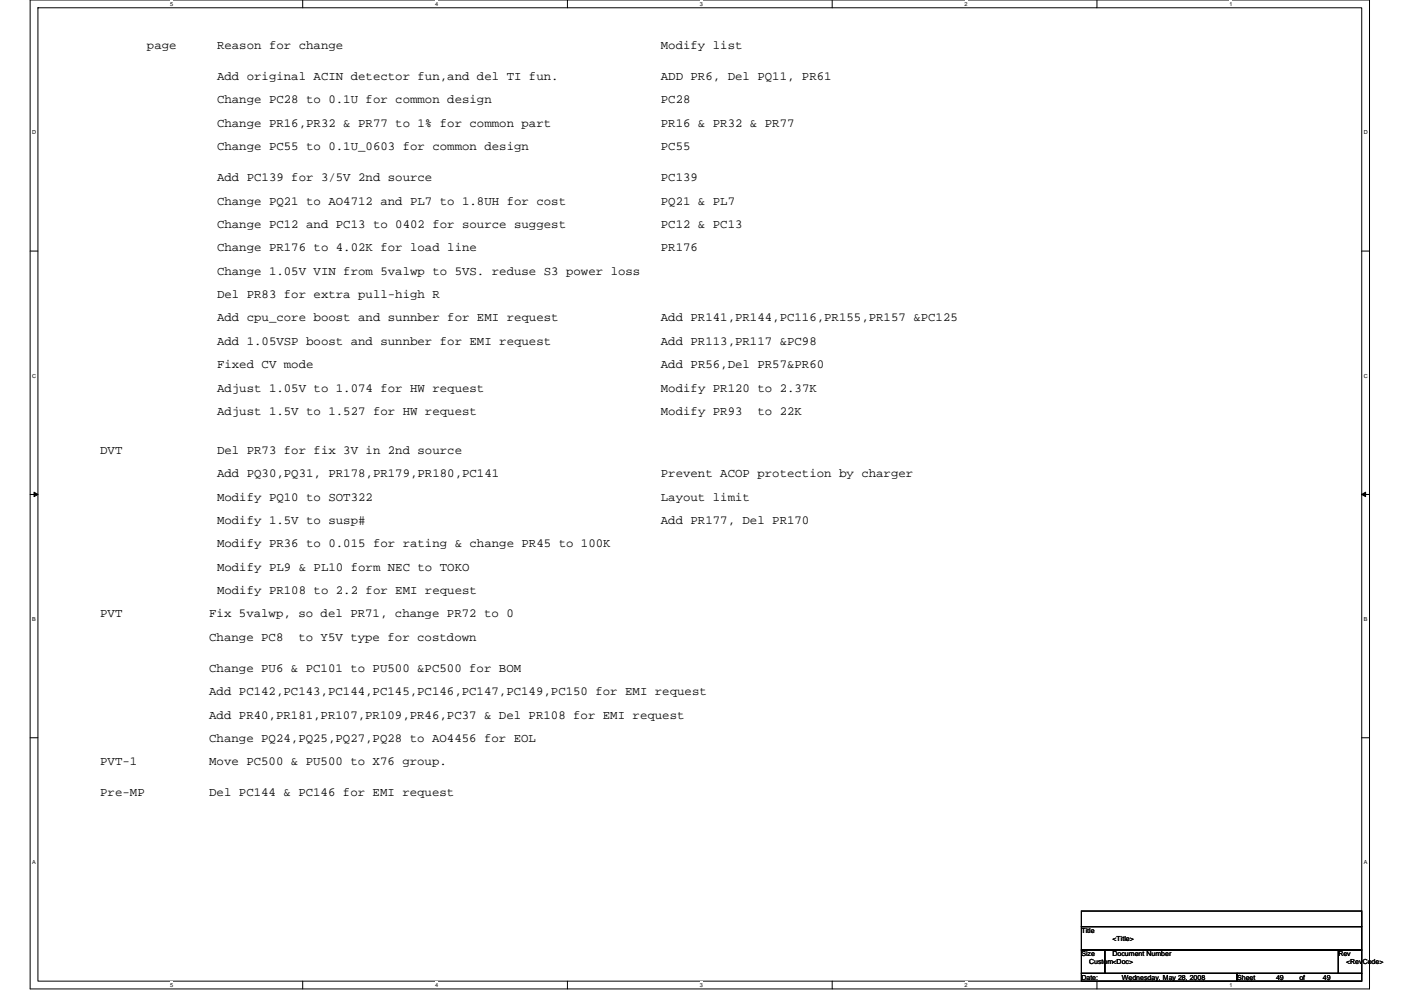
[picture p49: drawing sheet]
<svg xmlns="http://www.w3.org/2000/svg" width="297mm" height="210mm" viewBox="0 0 297 210" stroke-linecap="round" stroke-linejoin="round" font-family="sans-serif">
<defs><g id="words">
<g font-size="2.6">
<text x="31.2" y="10.4">page</text>
<text x="46" y="10.4">Reason for change</text>
<text x="140.1" y="10.4">Modify list</text>
<text x="46" y="17">Add original ACIN detector fun,and del TI fun.</text>
<text x="140.1" y="17">ADD PR6, Del PQ11, PR61</text>
<text x="46" y="21.9">Change PC28 to 0.1U for common design</text>
<text x="140.1" y="21.9">PC28</text>
<text x="46" y="26.9">Change PR16,PR32 &amp; PR77 to 1% for common part</text>
<text x="140.1" y="26.9">PR16 &amp; PR32 &amp; PR77</text>
<text x="46" y="31.8">Change PC55 to 0.1U_0603 for common design</text>
<text x="140.1" y="31.8">PC55</text>
<text x="46" y="38.4">Add PC139 for 3/5V 2nd source</text>
<text x="140.1" y="38.4">PC139</text>
<text x="46" y="43.4">Change PQ21 to AO4712 and PL7 to 1.8UH for cost</text>
<text x="140.1" y="43.4">PQ21 &amp; PL7</text>
<text x="46" y="48.3">Change PC12 and PC13 to 0402 for source suggest</text>
<text x="46" y="53.3">Change PR176 to 4.02K for load line</text>
<text x="140.1" y="48.3">PC12 &amp; PC13</text>
<text x="140.1" y="53.3">PR176</text>
<text x="46" y="58.3">Change 1.05V VIN from 5valwp to 5VS. reduse S3 power loss</text>
<text x="46" y="63.2">Del PR83 for extra pull-high R</text>
<text x="46" y="68.2">Add cpu_core boost and sunnber for EMI request</text>
<text x="140.1" y="68.2">Add PR141,PR144,PC116,PR155,PR157 &amp;PC125</text>
<text x="46" y="73.1">Add 1.05VSP boost and sunnber for EMI request</text>
<text x="140.1" y="73.1">Add PR113,PR117 &amp;PC98</text>
<text x="46" y="78.1">Fixed CV mode</text>
<text x="46" y="83">Adjust 1.05V to 1.074 for HW request</text>
<text x="140.1" y="78.1">Add PR56,Del PR57&amp;PR60</text>
<text x="140.1" y="83">Modify PR120 to 2.37K</text>
<text x="46" y="88">Adjust 1.5V to 1.527 for HW request</text>
<text x="140.1" y="88">Modify PR93</text>
<text x="160.6" y="88">to 22K</text>
<text x="21.2" y="96.2">DVT</text>
<text x="46" y="96.2">Del PR73 for fix 3V in 2nd source</text>
<text x="46" y="101.2">Add PQ30,PQ31, PR178,PR179,PR180,PC141</text>
<text x="140.1" y="101.2">Prevent ACOP protection by charger</text>
<text x="46" y="106.1">Modify PQ10 to SOT322</text>
<text x="140.1" y="106.1">Layout limit</text>
<text x="46" y="111.1">Modify 1.5V to susp#</text>
<text x="140.1" y="111.1">Add PR177, Del PR170</text>
<text x="46" y="116">Modify PR36 to 0.015 for rating &amp; change PR45 to 100K</text>
<text x="46" y="121">Modify PL9 &amp; PL10 form NEC to TOKO</text>
<text x="46" y="125.9">Modify PR108 to 2.2 for EMI request</text>
<text x="21.2" y="130.9">PVT</text>
<text x="44.4" y="130.9">Fix 5valwp, so del PR71, change PR72 to 0</text>
<text x="44.4" y="135.8">Change PC8</text>
<text x="63.3" y="135.8">to Y5V type for costdown</text>
<text x="44.4" y="142.5">Change PU6 &amp; PC101 to PU500 &amp;PC500 for BOM</text>
<text x="44.4" y="147.4">Add PC142,PC143,PC144,PC145,PC146,PC147,PC149,PC150 for EMI request</text>
<text x="44.4" y="152.4">Add PR40,PR181,PR107,PR109,PR46,PC37 &amp; Del PR108 for EMI request</text>
<text x="44.4" y="157.3">Change PQ24,PQ25,PQ27,PQ28 to AO4456 for EOL</text>
<text x="21.2" y="162.3">PVT-1</text>
<text x="44.4" y="162.3">Move PC500 &amp; PU500 to X76 group.</text>
<text x="21.2" y="168.9">Pre-MP</text>
<text x="44.4" y="168.9">Del PC144 &amp; PC146 for EMI request</text>
</g>
<g font-size="1.5">
<text x="229.3" y="197.8">Title</text>
<text x="229.3" y="202.8">Size</text>
<text x="235.9" y="202.8">Document Number</text>
<text x="235.9" y="199.5">&lt;Title&gt;</text>
<text x="283.8" y="202.8">Rev</text>
<text x="229.3" y="207.7">Date:</text>
<text x="230.9" y="204.4">Custom&lt;Doc&gt;</text>
<text x="237.9" y="207.7">Wednesday, May 28, 2008</text>
<text x="262.3" y="207.7">Sheet</text>
<text x="270.5" y="207.7">49</text>
<text x="275.5" y="207.7">of</text>
<text x="280.5" y="207.7">49</text>
<text x="285.4" y="204.4">&lt;RevCode&gt;</text>
</g>
<g font-size="1.2">
<text x="36.1" y="1.2">5</text>
<text x="92.2" y="1.2">4</text>
<text x="148.4" y="1.2">3</text>
<text x="204.5" y="1.2">2</text>
<text x="260.6" y="1.2">1</text>
<text x="6.8" y="28.5">D</text>
<text x="289.1" y="28.5">D</text>
<text x="6.8" y="80.1">C</text>
<text x="289.1" y="80.1">C</text>
<text x="6.8" y="131.7">B</text>
<text x="289.1" y="131.7">B</text>
<text x="6.8" y="183.2">A</text>
<text x="289.1" y="183.2">A</text>
<text x="36.1" y="209.2">5</text>
<text x="92.2" y="209.2">4</text>
<text x="148.4" y="209.2">3</text>
<text x="204.5" y="209.2">2</text>
<text x="260.6" y="209.2">1</text>
</g>
</g></defs>
<path d="M6.4 0h284v209.7h-284zM8 1.7h280.7v206.3h-280.7z" fill="none" stroke="#000" stroke-width=".21"/>
<g fill="#fff">
<path d="M36.1 .2h.6v1.3h-.6z"/>
<path d="M36.1 208.2h.6v1.3h-.6z"/>
</g>
<path d="M64.2 0v1.7M64.2 208v1.7" fill="none" stroke="#000" stroke-width=".21"/>
<g fill="#fff">
<path d="M92.2 .2h.7v1.3h-.7z"/>
<path d="M92.2 208.2h.7v1.3h-.7z"/>
</g>
<path d="M120.3 0v1.7M120.3 208v1.7" fill="none" stroke="#000" stroke-width=".21"/>
<g fill="#fff">
<path d="M148.4 .2h.6v1.3h-.6z"/>
<path d="M148.4 208.2h.6v1.3h-.6z"/>
</g>
<path d="M176.4 0v1.7M176.4 208v1.7" fill="none" stroke="#000" stroke-width=".21"/>
<g fill="#fff">
<path d="M204.5 .2h.6v1.3h-.6z"/>
<path d="M204.5 208.2h.6v1.3h-.6z"/>
</g>
<path d="M232.6 0v1.7M232.6 208v1.7" fill="none" stroke="#000" stroke-width=".21"/>
<g fill="#fff">
<path d="M260.6 .2h.7v1.3h-.7z"/>
<path d="M260.6 208.2h.7v1.3h-.7z"/>
<path d="M6.8 27.4h.8v1.3h-.8z"/>
<path d="M289.1 27.4h.9v1.3h-.9z"/>
<path d="M6.8 79h.8v1.3h-.8z"/>
<path d="M289.1 79h.9v1.3h-.9z"/>
</g>
<path d="M6.4 53.2h1.6M288.7 53.2h1.7" fill="none" stroke="#000" stroke-width=".21"/>
<g fill="#fff">
<path d="M6.8 130.6h.8v1.3h-.8z"/>
<path d="M289.1 130.6h.8v1.3h-.8z"/>
</g>
<path d="M6.4 104.8h1.6M288.7 104.8h1.7" fill="none" stroke="#000" stroke-width=".21"/>
<path d="M7.2 104.4l.8 .4-.8 .5zM288.7 104.8l.8-.4v.9z" fill="#000" stroke="#000" stroke-width=".21"/>
<g fill="#fff">
<path d="M6.8 182.2h.8v1.3h-.8z"/>
<path d="M289.1 182.2h.8v1.3h-.8z"/>
</g>
<path d="M6.4 156.4h1.6M288.7 156.4h1.7M229.3 193.2h59.4v3.3h-59.4zM229.3 196.5h59.4v4.9h-59.4zM229.3 206.4h33v1.6h-33zM229.3 201.4h4.9v5h-4.9zM234.2 201.4h49.6v5h-49.6zM262.3 206.4h26.4v1.6h-26.4zM283.8 201.4h4.9v5h-4.9z" fill="none" stroke="#000" stroke-width=".21"/>
<use href="#words"/>
</svg>
